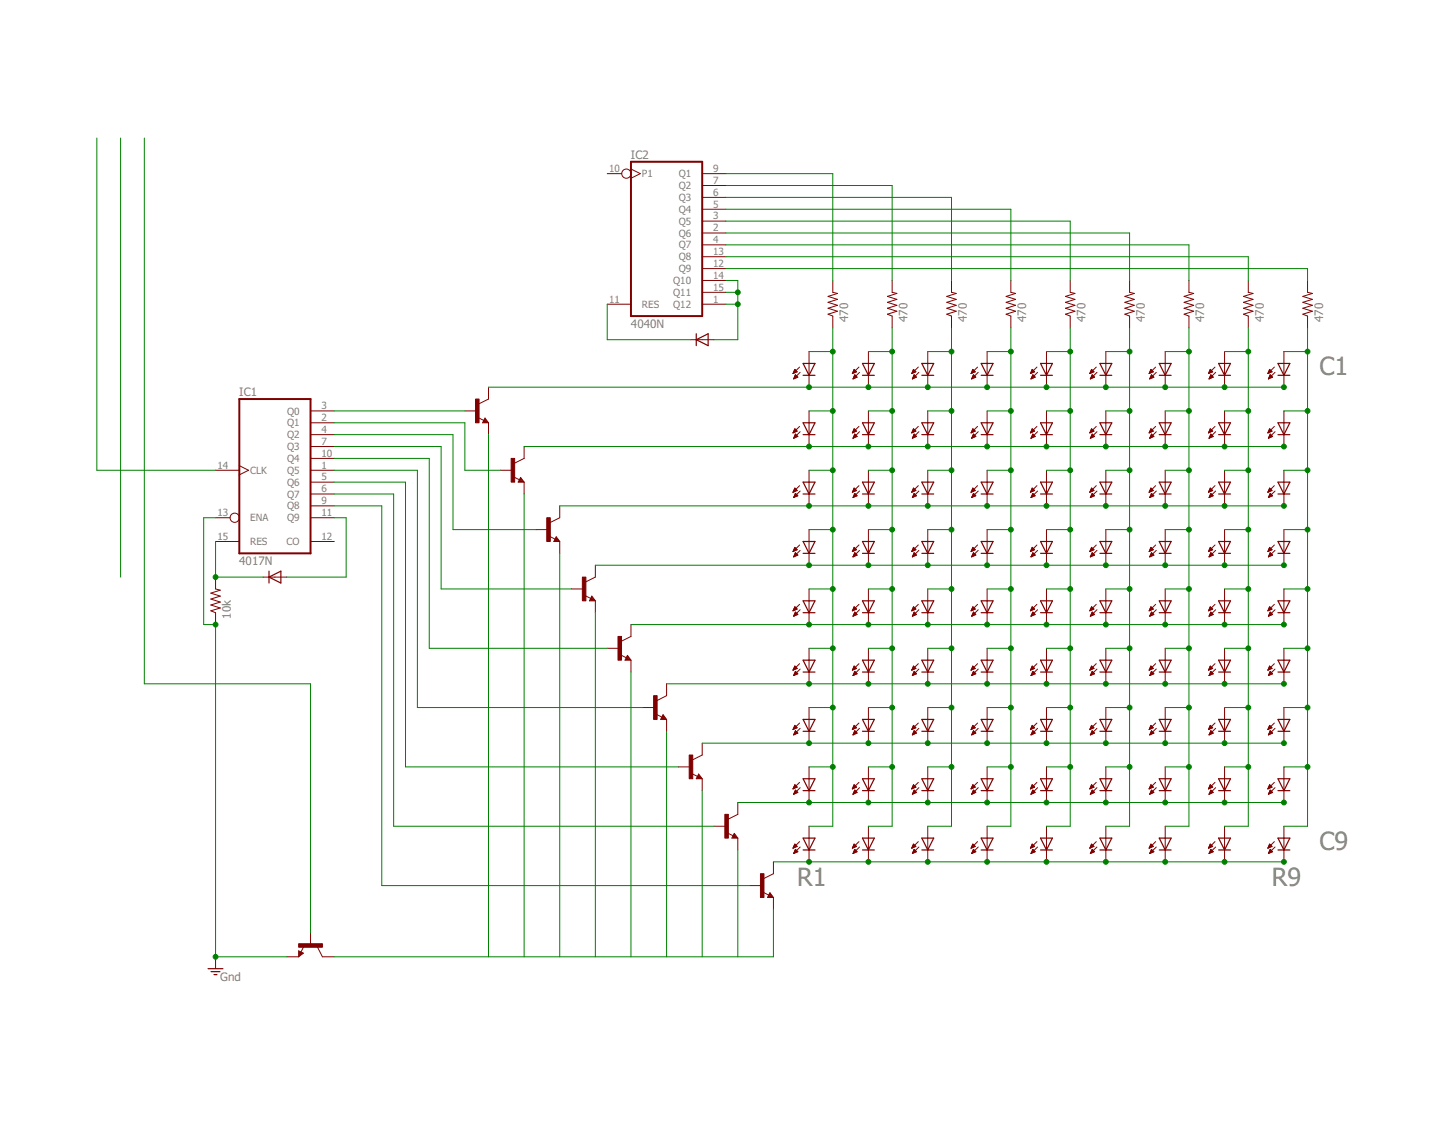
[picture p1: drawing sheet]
<svg xmlns="http://www.w3.org/2000/svg" width="279mm" height="216mm" viewBox="0 0 279 216" stroke-linecap="round" stroke-linejoin="round" font-family="sans-serif">
<defs><g id="words">
<g font-size="4.8" fill="#808080">
<text x="254.1" y="72.3">C1</text>
<text x="254.1" y="163.7">C9</text>
<text x="153.5" y="170.6">R1</text>
<text x="244.9" y="170.6">R9</text>
</g>
<g font-size="2.2" fill="#808080">
<text x="121.5" y="30.6">IC2</text>
<text x="121.5" y="63.2">4040N</text>
<text x="163.3" y="62" transform="rotate(-90 163.3 62)">470</text>
<text x="174.8" y="62" transform="rotate(-90 174.8 62)">470</text>
<text x="186.2" y="62" transform="rotate(-90 186.2 62)">470</text>
<text x="197.6" y="62" transform="rotate(-90 197.6 62)">470</text>
<text x="209" y="62" transform="rotate(-90 209 62)">470</text>
<text x="220.5" y="62" transform="rotate(-90 220.5 62)">470</text>
<text x="231.9" y="62" transform="rotate(-90 231.9 62)">470</text>
<text x="243.3" y="62" transform="rotate(-90 243.3 62)">470</text>
<text x="254.8" y="62" transform="rotate(-90 254.8 62)">470</text>
<text x="46.1" y="76.3">IC1</text>
<text x="46.1" y="108.9">4017N</text>
<text x="44.5" y="119.1" transform="rotate(-90 44.5 119.1)">10k</text>
<text x="42.4" y="188.8">Gnd</text>
</g>
<g font-size="1.9" fill="#808080">
<text x="117.3" y="33.1">10</text>
<text x="123.6" y="34.1">P1</text>
<text x="130.7" y="34.1">Q1</text>
<text x="137.3" y="35.4">7</text>
<text x="137.3" y="33.1">9</text>
<text x="130.7" y="41">Q4</text>
<text x="130.7" y="38.7">Q3</text>
<text x="130.7" y="36.4">Q2</text>
<text x="137.3" y="40">5</text>
<text x="137.3" y="37.7">6</text>
<text x="130.7" y="45.6">Q6</text>
<text x="130.7" y="43.3">Q5</text>
<text x="130.7" y="47.8">Q7</text>
<text x="137.3" y="44.5">2</text>
<text x="137.3" y="42.3">3</text>
<text x="137.3" y="46.8">4</text>
<text x="130.7" y="52.4">Q9</text>
<text x="130.7" y="50.1">Q8</text>
<text x="137.3" y="51.4">12</text>
<text x="137.3" y="49.1">13</text>
<text x="137.3" y="53.7">14</text>
<text x="117.3" y="58.3">11</text>
<text x="123.6" y="59.3">RES</text>
<text x="129.6" y="59.3">Q12</text>
<text x="129.6" y="54.7">Q10</text>
<text x="129.6" y="57">Q11</text>
<text x="137.3" y="58.3">1</text>
<text x="137.3" y="56">15</text>
<text x="55.3" y="82.1">Q1</text>
<text x="55.3" y="79.8">Q0</text>
<text x="61.9" y="81.1">2</text>
<text x="61.9" y="78.8">3</text>
<text x="61.9" y="83.4">4</text>
<text x="55.3" y="84.4">Q2</text>
<text x="55.3" y="86.7">Q3</text>
<text x="55.3" y="89">Q4</text>
<text x="61.9" y="85.7">7</text>
<text x="61.9" y="88">10</text>
<text x="41.9" y="90.3">14</text>
<text x="48.2" y="91.3">CLK</text>
<text x="55.3" y="91.3">Q5</text>
<text x="55.3" y="93.5">Q6</text>
<text x="55.3" y="95.8">Q7</text>
<text x="61.9" y="90.3">1</text>
<text x="61.9" y="92.5">5</text>
<text x="61.9" y="94.8">6</text>
<text x="41.9" y="99.4">13</text>
<text x="48.2" y="100.4">ENA</text>
<text x="55.3" y="98.1">Q8</text>
<text x="55.3" y="100.4">Q9</text>
<text x="61.9" y="97.1">9</text>
<text x="61.9" y="99.4">11</text>
<text x="41.9" y="104">15</text>
<text x="48.2" y="105">RES</text>
<text x="55.2" y="105">CO</text>
<text x="61.9" y="104">12</text>
</g>
</g></defs>
<path d="M121.5 31.2h13.7v29.7h-13.7zM46.1 76.9h13.7v29.7h-13.7z" fill="none" stroke="#800000" stroke-width=".38"/>
<g fill="none" stroke="#800000" stroke-width=".19">
<path d="M116.9 33.4h2.8M121.5 32.6l1.8 .8-1.8 .9M135.2 38h4.6M135.2 35.7h4.6M135.2 33.4h4.6M116.9 58.6h4.6M135.2 58.6h4.6M135.2 44.9h4.6M135.2 42.6h4.6M135.2 47.2h4.6M135.2 40.3h4.6M135.2 51.7h4.6"/>
<path d="M135.2 49.4h4.6M135.2 54h4.6M135.2 56.3h4.6M160.4 54v2.3l.9 .2-1.9 .6 1.9 .6-1.9 .5 1.9 .6-1.9 .6 1.9 .5-1.9 .6 1 .4v2.3M171.8 54v2.3l.9 .2-1.8 .6 1.8 .6-1.8 .5 1.8 .6-1.8 .6 1.8 .5-1.8 .6 .9 .4v2.3M183.2 54v2.3l.9 .2-1.8 .6 1.8 .6-1.8 .5 1.8 .6-1.8 .6 1.8 .5-1.8 .6 .9 .4v2.3M194.6 54v2.3l1 .2-1.9 .6 1.9 .6-1.9 .5 1.9 .6-1.9 .6 1.9 .5-1.9 .6 .9 .4v2.3M206.1 54v2.3l.9 .2-1.8 .6 1.8 .6-1.8 .5 1.8 .6-1.8 .6 1.8 .5-1.8 .6 .9 .4v2.3M217.5 54v2.3l.9 .2-1.8 .6 1.8 .6-1.8 .5 1.8 .6-1.8 .6 1.8 .5-1.8 .6 .9 .4v2.3M228.9 54v2.3l.9 .2-1.8 .6 1.8 .6-1.8 .5 1.8 .6-1.8 .6 1.8 .5-1.8 .6 .9 .4v2.3M240.4 54v2.3l.9 .2-1.9 .6 1.9 .6-1.9 .5 1.9 .6-1.9 .6 1.9 .5-1.9 .6 1 .4v2.3M251.8 54v2.3l.9 .2-1.8 .6 1.8 .6-1.8 .5 1.8 .6-1.8 .6 1.8 .5-1.8 .6 .9 .4v2.3"/>
<path d="M59.8 79.1h4.6M89.5 79.1h2.3M94.1 74.6v2.3l-1.9 .9M132.9 65.4h4.6M152.7 71.9h.1M152.8 71.8h.2M152.8 71.7h.4M152.8 71.6h.7M152.9 72.9h.2M152.9 71.5h.5M152.9 72.8h.4M152.9 71.4h.4"/>
<path d="M153 72.7h.5M153 71.3h.2M153 72.6h.5M153 71.2h.1M153 72.5h.4M153.1 71.1l.4 .5-.8 .3zM153.1 72.3h.2M153.1 72.2h.1M153.2 72.2l.4 .4-.8 .4zM154 70.7l-1.3 1.2M154.1 71.7l-1.3 1.3M155.8 67.7v6.9"/>
<path d="M155.8 79.1v6.9M164.1 71.9h.1M164.2 71.8h.2M164.2 71.7h.5M164.3 71.6h.6M164.3 72.9h.2M164.3 71.5h.5M164.3 72.8h.4M164.4 71.4h.3M164.4 72.7h.6M164.4 71.3h.2M164.4 72.6h.6"/>
<path d="M164.5 71.2h.1M164.5 72.5h.4M164.5 72.3h.3M164.5 72.2h.2M164.6 72.2l.4 .4-.7 .4zM164.9 71.6l-.4-.5-.4 .8M164.9 71.6l-.8 .3M165.4 70.7l-1.3 1.2M165.5 71.7l-1.2 1.3M167.2 67.7v6.9M167.2 79.1v6.9M175.6 71.9h.1"/>
<path d="M175.6 71.8h.3M175.7 71.7h.4M175.7 71.6h.6M175.7 72.9h.2M175.7 71.5h.6M175.8 72.8h.3M175.8 71.4h.3M175.8 72.7h.6M175.8 71.3h.2M175.9 72.6h.5M175.9 71.2h.1M175.9 72.5h.4"/>
<path d="M175.9 71.1l.5 .5-.8 .3zM175.9 72.3h.3M176 72.2h.1M176 72.2l.5 .4-.8 .4zM176.8 70.7l-1.2 1.2M176.9 71.7l-1.2 1.3M178.6 67.7v6.9M178.6 79.1v6.9M187 71.9h.1M187 71.8h.3M187.1 71.7h.4M187.1 71.6h.7"/>
<path d="M187.2 72.9h.1M187.2 71.5h.5M187.2 72.8h.4M187.2 71.4h.4M187.2 72.7h.6M187.3 71.3h.2M187.3 72.6h.5M187.3 71.2h.1M187.3 72.5h.4M187.4 72.3h.2M187.4 72.2h.1M187.5 72.2l.4 .4-.8 .4z"/>
<path d="M187.8 71.6l-.5-.5-.3 .8M187.8 71.6l-.8 .3M188.2 70.7l-1.2 1.2M188.4 71.7l-1.3 1.3M190.1 67.7v6.9M190.1 79.1v6.9M198.4 71.9h.1M198.5 71.8h.2M198.5 71.7h.4M198.6 71.6h.6M198.6 72.9h.2M198.6 71.5h.5"/>
<path d="M198.6 72.8h.4M198.6 71.4h.4M198.7 72.7h.6M198.7 71.3h.2M198.7 72.6h.6M198.7 71.2h.1M198.8 72.5h.4M198.8 72.3h.3M198.8 72.2h.1M198.9 72.2l.4 .4-.8 .4zM199.2 71.6l-.4-.5-.4 .8M199.2 71.6l-.8 .3"/>
<path d="M199.7 70.7l-1.3 1.2M199.8 71.7l-1.3 1.3M201.5 67.7v6.9M201.5 79.1v6.9M209.8 71.9h.1M209.9 71.8h.2M210 71.7h.4M210 71.6h.6M210 72.9h.2M210 71.5h.5M210.1 72.8h.3M210.1 71.4h.3"/>
<path d="M210.1 72.7h.6M210.1 71.3h.2M210.1 72.6h.6M210.2 71.2h.1M210.2 71.1l.5 .5-.9 .3zM210.2 72.5h.4M210.2 72.3h.3M210.3 72.2h.1M210.3 72.2l.5 .4-.8 .4zM211.1 70.7l-1.3 1.2M211.2 71.7l-1.2 1.3M212.9 67.7v6.9"/>
<path d="M212.9 79.1v6.9M221.3 71.9h.1M221.3 71.8h.3M221.4 71.7h.4M221.4 71.6h.7M221.4 72.9h.2M221.5 71.5h.5M221.5 72.8h.4M221.5 71.4h.4M221.5 72.7h.6M221.6 71.3h.2M221.6 72.6h.5"/>
<path d="M221.6 71.2h.1M221.6 72.5h.4M221.7 72.3h.2M221.7 72.2h.1M221.7 72.2l.5 .4-.8 .4zM222.1 71.6l-.5-.5-.3 .8M222.1 71.6l-.8 .3M222.5 70.7l-1.2 1.2M222.7 71.7l-1.3 1.3M224.4 67.7v6.9M224.4 79.1v6.9M232.7 71.9h.1"/>
<path d="M232.7 71.8h.3M232.8 71.7h.4M232.9 71.6h.6M232.9 72.9h.1M232.9 71.5h.5M232.9 72.8h.4M232.9 71.4h.4M232.9 72.7h.6M233 71.3h.2M233 72.6h.6M233 71.2h.1M233 72.5h.4"/>
<path d="M233 71.1l.5 .5-.8 .3zM233.1 72.3h.2M233.1 72.2h.1M233.2 72.2l.4 .4-.8 .4zM234 70.7l-1.3 1.2M234.1 71.7l-1.3 1.3M235.8 67.7v6.9M235.8 79.1v6.9M244.1 71.9h.1M244.2 71.8h.2M244.2 71.7h.5M244.3 71.6h.6"/>
<path d="M244.3 72.9h.2M244.3 71.5h.5M244.3 72.8h.4M244.4 71.4h.3M244.4 72.7h.6M244.4 71.3h.2M244.4 72.6h.6M244.5 71.2h.1M244.5 72.5h.4M244.5 72.3h.3M244.6 72.2h.1M244.6 72.2l.4 .4-.8 .4z"/>
<path d="M244.9 71.6l-.4-.5-.4 .8M244.9 71.6l-.8 .3M245.4 70.7l-1.3 1.2M245.5 71.7l-1.3 1.3M247.2 67.7v6.9M247.2 79.1v6.9M41.5 90.6h4.6M41.5 99.7h2.8M46.1 89.7l1.8 .9-1.8 .9M59.8 90.6h4.6M59.8 81.4h4.6M59.8 83.7h4.6"/>
<path d="M59.8 92.9h4.6M59.8 95.1h4.6M59.8 86h4.6M59.8 97.4h4.6M59.8 88.3h4.6M59.8 99.7h4.6M92.1 80.4l1.1 .6M93.4 80.5l.7 .9h-1.2zM94.1 81.4v2.3M96.4 90.6h2.2M98.9 91.9l1.1 .5M100.2 91.9l.7 1h-1.1z"/>
<path d="M100.9 86v2.3l-1.8 .9M100.9 92.9v2.2M107.8 97.4v2.3l-1.8 .9M152.7 94.8h.1M152.7 83.3h.2M152.8 94.7h.2M152.8 83.2h.3M152.8 94.6h.4M152.8 83.1h.6M152.8 84.4h.1M152.8 94.5h.7M152.8 95.7h.2"/>
<path d="M152.9 83h.6M152.9 84.3h.3M152.9 94.4h.5M152.9 82.9h.5M152.9 95.6h.4M152.9 84.2h.5M152.9 94.3h.4M153 82.8h.2M153 95.5h.5M153 84.1h.6M153 94.2h.2M153 82.7h.1"/>
<path d="M153 95.4h.6M153 83.9h.5M153 94.1h.1M153 95.3h.5M153.1 83.8h.3M153.1 82.6l.4 .4-.8 .4zM153.1 94l.4 .5-.8 .3zM153.1 95.2h.3M153.1 83.7h.2M153.1 95.1h.1M153.1 83.6h.1M153.2 83.6l-.4 .8"/>
<path d="M153.2 83.6l.4 .5M153.2 95l.4 .5-.8 .3zM153.6 84.1l-.8 .3M154 82.1l-1.3 1.3M154 93.5l-1.3 1.3M154.1 83.1l-1.3 1.3M154.1 94.6l-1.3 1.2M155.8 90.6v6.8M164.1 94.8h.1M164.2 83.3h.1M164.2 94.7h.2M164.2 83.2h.3"/>
<path d="M164.2 94.6h.4M164.3 83.1h.5M164.3 84.4h.1M164.3 94.5h.6M164.3 95.7h.1M164.3 83h.6M164.3 84.3h.3M164.3 94.4h.5M164.3 82.9h.5M164.3 95.6h.4M164.4 84.2h.4M164.4 94.3h.3"/>
<path d="M164.4 82.8h.3M164.4 95.5h.5M164.4 84.1h.6M164.4 94.2h.2M164.4 82.7h.2M164.4 95.4h.6M164.4 83.9h.5M164.4 94.1h.1M164.5 82.6l.4 .4-.8 .4zM164.5 95.3h.4M164.5 94l.4 .5-.8 .3zM164.5 83.8h.3"/>
<path d="M164.5 95.2h.3M164.5 83.7h.2M164.5 95.1h.2M164.6 83.6h.1M164.6 83.6l-.3 .8M164.6 83.6l.4 .5M164.6 95l.4 .5-.7 .3zM165 84.1l-.7 .3M165.4 93.5l-1.3 1.3M165.4 82.1l-1.3 1.3M165.5 83.1l-1.2 1.3M165.5 94.6l-1.2 1.2"/>
<path d="M167.2 90.6v6.8M175.6 94.8h.1M175.6 83.3h.1M175.6 94.7h.2M175.6 83.2h.4M175.7 94.6h.4M175.7 83.1h.5M175.7 84.4h.1M175.7 94.5h.6M175.7 95.7h.2M175.7 83h.6M175.7 84.3h.3"/>
<path d="M175.7 94.4h.6M175.7 95.6h.4M175.8 82.9h.4M175.8 84.2h.5M175.8 94.3h.4M175.8 82.8h.3M175.8 95.5h.6M175.8 84.1h.7M175.8 94.2h.3M175.9 82.7h.1M175.9 95.4h.5M175.9 83.9h.5"/>
<path d="M175.9 94.1h.1M175.9 82.6l.5 .4-.8 .4zM175.9 95.3h.4M175.9 94l.5 .5-.8 .3zM175.9 83.8h.4M175.9 95.2h.3M176 83.7h.1M176 95.1h.1M176 83.6h.1M176 95l.5 .5-.8 .3zM176 83.6l-.3 .8M176 83.6l.5 .5"/>
<path d="M176.5 84.1l-.8 .3M176.8 93.5l-1.2 1.3M176.8 82.1l-1.2 1.3M176.9 94.6l-1.2 1.2M176.9 83.1l-1.2 1.3M178.6 90.6v6.8M187 94.8h.1M187 83.3h.1M187 94.7h.2M187.1 83.2h.3M187.1 94.6h.4M187.1 83.1h.5"/>
<path d="M187.1 84.4h.1M187.1 94.5h.6M187.1 95.7h.2M187.2 83h.5M187.2 84.3h.3M187.2 94.4h.5M187.2 95.6h.4M187.2 82.9h.4M187.2 84.2h.5M187.2 94.3h.4M187.2 82.8h.3M187.2 95.5h.6"/>
<path d="M187.3 84.1h.6M187.3 94.2h.2M187.3 82.7h.1M187.3 95.4h.5M187.3 83.9h.5M187.3 94.1h.1M187.3 94l.5 .5-.8 .3zM187.3 82.6l.5 .4-.8 .4zM187.3 95.3h.4M187.3 83.8h.4M187.4 95.2h.2M187.4 83.7h.2"/>
<path d="M187.4 95.1h.1M187.4 83.6h.1M187.5 95l.4 .5-.8 .3zM187.5 83.6l-.4 .8M187.5 83.6l.4 .5M187.9 84.1l-.8 .3M188.2 82.1l-1.2 1.3M188.2 93.5l-1.2 1.3M188.4 83.1l-1.3 1.3M188.4 94.6l-1.3 1.2M190.1 90.6v6.8M198.4 94.8h.1"/>
<path d="M198.4 83.3h.2M198.5 94.7h.2M198.5 83.2h.3M198.5 94.6h.4M198.5 83.1h.6M198.5 84.4h.1M198.6 94.5h.6M198.6 95.7h.1M198.6 83h.6M198.6 84.3h.3M198.6 94.4h.5M198.6 95.6h.4"/>
<path d="M198.6 82.9h.5M198.6 84.2h.5M198.6 94.3h.4M198.6 95.5h.6M198.7 82.8h.3M198.7 84.1h.6M198.7 94.2h.2M198.7 82.7h.2M198.7 95.4h.6M198.7 83.9h.5M198.7 94.1h.1M198.8 82.6l.4 .4-.8 .4z"/>
<path d="M198.8 94l.4 .5-.8 .3zM198.8 95.3h.4M198.8 83.8h.3M198.8 95.2h.3M198.8 83.7h.2M198.8 95.1h.1M198.9 83.6h.1M198.9 83.6l-.4 .8M198.9 83.6l.4 .5M198.9 95l.4 .5-.8 .3zM199.3 84.1l-.8 .3M199.7 82.1l-1.3 1.3"/>
<path d="M199.7 93.5l-1.3 1.3M199.8 83.1l-1.3 1.3M199.8 94.6l-1.3 1.2M201.5 90.6v6.8M209.8 94.8h.1M209.9 83.3h.1M209.9 94.7h.2M209.9 83.2h.3M209.9 94.6h.5M210 83.1h.5M210 84.4h.1M210 94.5h.6"/>
<path d="M210 95.7h.2M210 83h.6M210 84.3h.3M210 94.4h.6M210 95.6h.4M210.1 82.9h.4M210.1 84.2h.4M210.1 94.3h.4M210.1 95.5h.6M210.1 82.8h.3M210.1 84.1h.7M210.1 94.2h.3"/>
<path d="M210.1 95.4h.6M210.1 82.7h.2M210.2 83.9h.5M210.2 94.1h.1M210.2 82.6l.5 .4-.9 .4zM210.2 94l.5 .5-.9 .3zM210.2 95.3h.4M210.2 83.8h.3M210.2 95.2h.3M210.2 83.7h.2M210.3 95.1h.1M210.3 83.6h.1"/>
<path d="M210.3 83.6l-.3 .8M210.3 83.6l.5 .5M210.3 95l.5 .5-.8 .3zM210.8 84.1l-.8 .3M211.1 82.1l-1.3 1.3M211.1 93.5l-1.3 1.3M211.2 83.1l-1.2 1.3M211.2 94.6l-1.2 1.2M212.9 90.6v6.8M221.3 94.8h.1M221.3 83.3h.1M221.3 94.7h.2"/>
<path d="M221.3 83.2h.4M221.4 94.6h.4M221.4 83.1h.5M221.4 84.4h.1M221.4 94.5h.6M221.4 95.7h.2M221.4 83h.6M221.4 84.3h.3M221.5 94.4h.5M221.5 95.6h.3M221.5 82.9h.4M221.5 84.2h.5"/>
<path d="M221.5 94.3h.4M221.5 95.5h.6M221.5 82.8h.3M221.5 84.1h.7M221.6 94.2h.2M221.6 95.4h.5M221.6 82.7h.1M221.6 83.9h.5M221.6 94.1h.1M221.6 94l.5 .5-.8 .3zM221.6 82.6l.5 .4-.8 .4zM221.6 95.3h.4"/>
<path d="M221.6 83.8h.4M221.7 95.2h.2M221.7 83.7h.1M221.7 95.1h.1M221.7 83.6h.1M221.7 83.6l-.3 .8M221.7 83.6l.5 .5M221.7 95l.5 .5-.8 .3zM222.2 84.1l-.8 .3M222.5 82.1l-1.2 1.3M222.5 93.5l-1.2 1.3M222.7 83.1l-1.3 1.3"/>
<path d="M222.7 94.6l-1.3 1.2M224.4 90.6v6.8M232.7 94.8h.1M232.7 83.3h.2M232.7 94.7h.3M232.8 83.2h.3M232.8 94.6h.4M232.8 83.1h.5M232.8 84.4h.1M232.8 94.5h.6M232.9 95.7h.1M232.9 83h.6"/>
<path d="M232.9 84.3h.3M232.9 94.4h.5M232.9 95.6h.4M232.9 82.9h.5M232.9 84.2h.5M232.9 94.3h.4M232.9 95.5h.6M233 82.8h.3M233 84.1h.6M233 94.2h.2M233 95.4h.6M233 82.7h.2"/>
<path d="M233 83.9h.5M233 94.1h.1M233 95.3h.4M233 82.6l.5 .4-.8 .4zM233 94l.5 .5-.8 .3zM233.1 83.8h.3M233.1 95.2h.2M233.1 83.7h.2M233.1 95.1h.1M233.2 83.6h.1M233.2 83.6l-.4 .8M233.2 83.6l.4 .5-.8 .3"/>
<path d="M233.2 95l.4 .5-.8 .3zM234 82.1l-1.3 1.3M234 93.5l-1.3 1.3M234.1 83.1l-1.3 1.3M234.1 94.6l-1.3 1.2M235.8 90.6v6.8M244.1 94.8h.1M244.2 83.3h.1M244.2 94.7h.2M244.2 83.2h.3M244.2 94.6h.4M244.2 83.1h.6"/>
<path d="M244.3 84.4h.1M244.3 94.5h.6M244.3 83h.6M244.3 95.7h.2M244.3 84.3h.3M244.3 94.4h.6M244.3 95.6h.4M244.3 82.9h.5M244.3 84.2h.5M244.4 94.3h.4M244.4 95.5h.5M244.4 82.8h.3"/>
<path d="M244.4 84.1h.6M244.4 94.2h.2M244.4 95.4h.6M244.4 82.7h.2M244.4 83.9h.5M244.5 94.1h.1M244.5 95.3h.4M244.5 82.6l.4 .4-.8 .4zM244.5 94l.4 .5-.8 .3zM244.5 83.8h.3M244.5 95.2h.3M244.5 83.7h.2"/>
<path d="M244.6 95.1h.1M244.6 83.6h.1M244.6 83.6l-.4 .8M244.6 83.6l.4 .5M244.6 95l.4 .5-.8 .3zM245 84.1l-.8 .3M245.4 82.1l-1.3 1.3M245.4 93.5l-1.3 1.3M245.5 83.1l-1.3 1.3M245.5 94.6l-1.3 1.2M247.2 90.6v6.8M41.5 104.3h4.6"/>
<path d="M41.5 111.1v2.3l.9 .3-1.8 .5 1.8 .6-1.8 .6 1.8 .6-1.8 .5 1.8 .6-1.8 .5 .9 .4v2.3M50.7 111.1h4.5M59.8 104.3h4.6M103.2 102h2.3M105.8 103.3l1.1 .5M107.1 103.4l.7 .9h-1.2zM107.8 104.3v2.3M110.1 113.4h2.3M112.6 114.7l1.1 .6M114 114.8l.6 .9h-1.1zM114.6 108.9v2.2l-1.8 1M114.6 115.7v2.3"/>
<path d="M152.7 106.2h.1M152.7 117.6h.2M152.8 106.1h.3M152.8 117.5h.4M152.8 106h.5M152.8 107.2h.1M152.8 117.3h.6M152.8 118.6h.2M152.9 105.9h.6M152.9 107.1h.2M152.9 117.2h.5M152.9 118.5h.3"/>
<path d="M152.9 105.7h.5M152.9 107h.5M152.9 117.1h.4M152.9 118.4h.6M153 105.6h.3M153 106.9h.6M153 117h.2M153 105.5h.2M153 118.3h.6M153 106.8h.5M153 116.9h.1M153 105.4h.1"/>
<path d="M153 118.2h.5M153.1 106.7h.3M153.1 105.4l-.4 .8M153.1 105.4l.4 .5-.8 .3M153.1 116.9l.4 .4-.8 .3zM153.1 118.1h.3M153.1 106.6h.2M153.1 118h.1M153.1 106.5h.1M153.2 117.9l.4 .4-.8 .4zM153.6 106.9l-.4-.5-.4 .9M153.6 106.9l-.8 .4"/>
<path d="M154 105l-1.3 1.2M154 116.4l-1.3 1.2M154.1 117.4l-1.3 1.3M154.1 106l-1.3 1.3M155.8 102v6.9M155.8 113.4v6.9M164.1 106.2h.2M164.2 117.6h.2M164.2 106.1h.3M164.2 117.5h.4M164.3 106h.4M164.3 107.2h.1"/>
<path d="M164.3 117.3h.5M164.3 118.6h.1M164.3 105.9h.6M164.3 107.1h.2M164.3 117.2h.6M164.3 118.5h.4M164.3 105.7h.5M164.3 107h.5M164.4 117.1h.4M164.4 118.4h.5M164.4 105.6h.3M164.4 106.9h.6"/>
<path d="M164.4 117h.3M164.4 105.5h.2M164.4 118.3h.6M164.4 106.8h.5M164.4 116.9h.1M164.5 105.4h.1M164.5 105.4l-.4 .8M164.5 105.4l.4 .5M164.5 118.2h.4M164.5 116.9l.4 .4-.8 .3zM164.5 106.7h.3M164.5 118.1h.3"/>
<path d="M164.5 106.6h.2M164.5 118h.2M164.6 106.5h.1M164.6 117.9l.4 .4-.7 .4zM164.9 105.9l-.8 .3M165 106.9l-.4-.5-.3 .9M165 106.9l-.7 .4M165.4 105l-1.3 1.2M165.4 116.4l-1.3 1.2M165.5 117.4l-1.2 1.3M165.5 106l-1.2 1.3M167.2 102v6.9"/>
<path d="M167.2 113.4v6.9M175.6 106.2h.1M175.6 117.6h.2M175.6 106.1h.3M175.6 117.5h.4M175.7 106h.5M175.7 107.2h.1M175.7 117.3h.6M175.7 118.6h.2M175.7 105.9h.6M175.7 107.1h.3M175.7 117.2h.6"/>
<path d="M175.7 118.5h.4M175.8 105.7h.4M175.8 107h.4M175.8 117.1h.4M175.8 118.4h.5M175.8 105.6h.3M175.8 106.9h.7M175.8 117h.3M175.8 118.3h.6M175.9 105.5h.1M175.9 106.8h.5M175.9 116.9h.1"/>
<path d="M175.9 105.4h.1M175.9 105.4l-.3 .8M175.9 105.4l.5 .5-.8 .3M175.9 118.2h.4M175.9 116.9l.5 .4-.8 .3zM175.9 106.7h.4M175.9 118.1h.3M176 106.6h.1M176 118h.1M176 106.5h.1M176 117.9l.5 .4-.8 .4zM176.5 106.9l-.5-.5-.3 .9"/>
<path d="M176.5 106.9l-.8 .4M176.8 105l-1.2 1.2M176.8 116.4l-1.2 1.2M176.9 106l-1.2 1.3M176.9 117.4l-1.2 1.3M178.6 102v6.9M178.6 113.4v6.9M187 106.2h.1M187 117.6h.2M187 106.1h.3M187.1 117.5h.4M187.1 106h.5"/>
<path d="M187.1 107.2h.1M187.1 117.3h.6M187.1 118.6h.2M187.2 105.9h.6M187.2 107.1h.2M187.2 117.2h.5M187.2 118.5h.3M187.2 105.7h.5M187.2 107h.5M187.2 117.1h.4M187.2 118.4h.6M187.2 105.6h.4"/>
<path d="M187.2 106.9h.7M187.3 117h.2M187.3 118.3h.6M187.3 105.5h.2M187.3 106.8h.5M187.3 116.9h.1M187.3 105.4h.1M187.3 105.4l-.3 .8M187.3 105.4l.5 .5M187.3 118.2h.4M187.3 116.9l.5 .4-.8 .3zM187.3 106.7h.4"/>
<path d="M187.4 118.1h.2M187.4 106.6h.2M187.4 118h.1M187.4 106.5h.1M187.5 117.9l.4 .4-.8 .4zM187.8 105.9l-.8 .3M187.9 106.9l-.4-.5-.4 .9M187.9 106.9l-.8 .4M188.2 116.4l-1.2 1.2M188.2 105l-1.2 1.2M188.4 106l-1.3 1.3M188.4 117.4l-1.3 1.3"/>
<path d="M190.1 102v6.9M190.1 113.4v6.9M198.4 106.2h.1M198.5 117.6h.1M198.5 106.1h.3M198.5 117.5h.4M198.5 106h.5M198.5 107.2h.1M198.5 117.3h.6M198.6 105.9h.6M198.6 118.6h.1M198.6 107.1h.2"/>
<path d="M198.6 117.2h.5M198.6 118.5h.3M198.6 105.7h.5M198.6 107h.5M198.6 117.1h.4M198.6 118.4h.6M198.7 105.6h.3M198.7 106.9h.6M198.7 117h.2M198.7 118.3h.6M198.7 105.5h.2M198.7 106.8h.5"/>
<path d="M198.7 116.9h.1M198.7 118.2h.5M198.8 105.4h.1M198.8 105.4l-.4 .8M198.8 105.4l.4 .5M198.8 116.9l.4 .4-.8 .3zM198.8 106.7h.3M198.8 118.1h.3M198.8 106.6h.2M198.8 118h.2M198.9 106.5h.1M198.9 117.9l.4 .4-.8 .4z"/>
<path d="M199.2 105.9l-.8 .3M199.3 106.9l-.4-.5-.4 .9M199.3 106.9l-.8 .4M199.7 116.4l-1.3 1.2M199.7 105l-1.3 1.2M199.8 106l-1.3 1.3M199.8 117.4l-1.3 1.3M201.5 102v6.9M201.5 113.4v6.9M209.9 106.2h.1M209.9 117.6h.2M209.9 106.1h.3"/>
<path d="M209.9 117.5h.4M210 106h.5M210 107.2h.1M210 117.3h.6M210 105.9h.6M210 118.6h.1M210 107.1h.3M210 117.2h.6M210 118.5h.4M210.1 105.7h.4M210.1 107h.4M210.1 117.1h.4"/>
<path d="M210.1 118.4h.5M210.1 105.6h.3M210.1 106.9h.7M210.1 117h.3M210.1 118.3h.6M210.1 105.5h.2M210.1 106.8h.6M210.2 116.9h.1M210.2 118.2h.4M210.2 105.4l-.4 .8M210.2 105.4l.5 .5-.9 .3M210.2 105.4h.1"/>
<path d="M210.2 116.9l.5 .4-.9 .3zM210.2 106.7h.3M210.2 118.1h.3M210.2 106.6h.2M210.3 118h.1M210.3 106.5h.1M210.3 117.9l.5 .4-.8 .4zM210.8 106.9l-.5-.5-.3 .9M210.8 106.9l-.8 .4M211.1 116.4l-1.3 1.2M211.1 105l-1.3 1.2M211.2 106l-1.2 1.3"/>
<path d="M211.2 117.4l-1.2 1.3M212.9 102v6.9M212.9 113.4v6.9M221.3 106.2h.1M221.3 117.6h.2M221.3 106.1h.3M221.4 117.5h.3M221.4 106h.5M221.4 107.2h.1M221.4 117.3h.6M221.4 105.9h.6M221.4 118.6h.2"/>
<path d="M221.4 107.1h.3M221.4 117.2h.6M221.5 105.7h.4M221.5 118.5h.3M221.5 107h.4M221.5 117.1h.4M221.5 118.4h.6M221.5 105.6h.3M221.5 106.9h.7M221.6 117h.2M221.6 118.3h.5M221.6 105.5h.1"/>
<path d="M221.6 106.8h.5M221.6 116.9h.1M221.6 118.2h.4M221.6 105.4h.1M221.6 106.7h.4M221.6 105.4l-.3 .8M221.6 105.4l.5 .5-.8 .3M221.6 116.9l.5 .4-.8 .3zM221.6 118.1h.3M221.7 106.6h.2M221.7 118h.1M221.7 106.5h.1"/>
<path d="M221.7 117.9l.5 .4-.8 .4zM222.2 106.9l-.5-.5-.3 .9M222.2 106.9l-.8 .4M222.5 105l-1.2 1.2M222.5 116.4l-1.2 1.2M222.7 106l-1.3 1.3M222.7 117.4l-1.3 1.3M224.4 102v6.9M224.4 113.4v6.9M232.7 106.2h.1M232.7 117.6h.2M232.8 106.1h.3"/>
<path d="M232.8 117.5h.4M232.8 106h.5M232.8 107.2h.1M232.8 117.3h.6M232.9 105.9h.6M232.9 118.6h.1M232.9 107.1h.2M232.9 117.2h.5M232.9 105.7h.5M232.9 118.5h.3M232.9 107h.5M232.9 117.1h.4"/>
<path d="M232.9 118.4h.6M233 105.6h.3M233 106.9h.6M233 117h.2M233 118.3h.6M233 105.5h.2M233 106.8h.5M233 116.9h.1M233 118.2h.5M233 105.4h.1M233 106.7h.4M233 105.4l-.3 .8"/>
<path d="M233 105.4l.5 .5-.8 .3M233 116.9l.5 .4-.8 .3zM233.1 118.1h.3M233.1 106.6h.2M233.1 118h.2M233.2 106.5h.1M233.2 117.9l.4 .4-.8 .4zM233.6 106.9l-.4-.5-.4 .9M233.6 106.9l-.8 .4M234 105l-1.3 1.2M234 116.4l-1.3 1.2M234.1 106l-1.3 1.3"/>
<path d="M234.1 117.4l-1.3 1.3M235.8 102v6.9M235.8 113.4v6.9M244.2 106.2h.1M244.2 117.6h.2M244.2 106.1h.3M244.2 117.5h.4M244.2 106h.6M244.3 107.2h.1M244.3 117.3h.6M244.3 105.9h.6M244.3 118.6h.1"/>
<path d="M244.3 107.1h.3M244.3 117.2h.6M244.3 105.7h.5M244.3 118.5h.4M244.3 107h.5M244.3 117.1h.5M244.4 105.6h.3M244.4 118.4h.5M244.4 106.9h.6M244.4 117h.2M244.4 118.3h.6M244.4 105.5h.2"/>
<path d="M244.4 106.8h.5M244.5 116.9h.1M244.5 118.2h.4M244.5 105.4l.4 .5-.8 .3M244.5 116.9l.4 .4-.8 .3zM244.5 105.4h.1M244.5 106.7h.3M244.5 105.4l-.4 .8M244.5 118.1h.3M244.5 106.6h.2M244.5 118h.2M244.6 106.5h.1"/>
<path d="M244.6 117.9l.4 .4-.8 .4zM245 106.9l-.4-.5-.4 .9M245 106.9l-.8 .4M245.4 105l-1.3 1.2M245.4 116.4l-1.3 1.2M245.5 106l-1.3 1.3M245.5 117.4l-1.3 1.3M247.2 102v6.9M247.2 113.4v6.9M116.9 124.9h2.3M119.5 126.1l1.1 .6M120.8 126.2l.7 .9h-1.1z"/>
<path d="M121.5 120.3v2.3l-1.8 .9M121.5 127.1v2.3M123.8 136.3h2.3M126.3 137.6l1.2 .5M127.7 137.6l.7 1h-1.2zM128.4 131.7v2.3l-1.9 .9M128.4 138.6v2.2M152.7 129h.1M152.8 128.9h.2M152.8 128.8h.5M152.8 130.1h.1M152.9 128.7h.6"/>
<path d="M152.9 130h.2M152.9 128.6h.5M152.9 129.9h.4M152.9 140h.4M153 128.5h.3M153 129.8h.6M153 139.9h.2M153 128.4h.2M153 129.7h.5M153 139.8h.1M153 128.3h.1M153.1 129.6h.3"/>
<path d="M153.1 128.3l-.4 .8M153.1 128.3l.4 .4M153.1 139.7l.4 .5-.8 .3zM153.1 129.5h.2M153.1 129.3h.1M153.2 129.3l.4 .5-.8 .3zM153.5 128.7l-.8 .4M154 127.8l-1.3 1.3M154 139.3l-1.3 1.2M154.1 128.9l-1.3 1.2M155.8 124.9v6.8M155.8 136.3v6.8"/>
<path d="M164.1 129h.1M164.2 128.9h.3M164.2 128.8h.5M164.3 130.1h.1M164.3 128.7h.6M164.3 130h.2M164.3 128.6h.5M164.3 129.9h.5M164.3 140h.5M164.4 128.5h.3M164.4 129.8h.6M164.4 139.9h.3"/>
<path d="M164.4 128.4h.2M164.4 129.7h.6M164.4 139.8h.1M164.5 128.3h.1M164.5 139.7l.4 .5-.8 .3zM164.5 128.3l-.4 .8M164.5 128.3l.4 .4M164.5 129.6h.3M164.5 129.5h.2M164.6 129.3h.1M164.9 128.7l-.8 .4M165 129.8l-.4-.5-.3 .8"/>
<path d="M165 129.8l-.7 .3M165.4 127.8l-1.3 1.3M165.4 139.3l-1.3 1.2M165.5 128.9l-1.2 1.2M167.2 124.9v6.8M167.2 136.3v6.8M175.6 129h.1M175.6 128.9h.3M175.7 128.8h.4M175.7 130.1h.1M175.7 128.7h.6M175.7 130h.3"/>
<path d="M175.7 128.6h.5M175.8 129.9h.4M175.8 140h.4M175.8 128.5h.3M175.8 129.8h.6M175.8 139.9h.3M175.9 128.4h.1M175.9 129.7h.5M175.9 139.8h.1M175.9 128.3h.1M175.9 128.3l-.3 .8M175.9 128.3l.5 .4-.8 .4"/>
<path d="M175.9 139.7l.5 .5-.8 .3zM175.9 129.6h.4M176 129.5h.2M176 129.3h.1M176 129.3l.5 .5-.8 .3zM176.8 127.8l-1.2 1.3M176.8 139.3l-1.2 1.2M176.9 128.9l-1.2 1.2M178.6 124.9v6.8M178.6 136.3v6.8M187 129h.1M187 128.9h.3"/>
<path d="M187.1 128.8h.5M187.1 130.1h.1M187.1 128.7h.7M187.2 130h.2M187.2 128.6h.5M187.2 129.9h.4M187.2 140h.4M187.2 128.5h.4M187.2 129.8h.7M187.2 139.9h.3M187.3 128.4h.2M187.3 129.7h.5"/>
<path d="M187.3 139.8h.1M187.3 128.3h.1M187.3 129.6h.4M187.3 128.3l-.3 .8M187.3 128.3l.5 .4M187.3 139.7l.5 .5-.8 .3zM187.4 129.5h.2M187.4 129.3h.1M187.8 128.7l-.8 .4M187.9 129.8l-.4-.5-.4 .8M187.9 129.8l-.8 .3M188.2 127.8l-1.2 1.3"/>
<path d="M188.2 139.3l-1.2 1.2M188.4 128.9l-1.3 1.2M190.1 124.9v6.8M190.1 136.3v6.8M198.4 129h.1M198.5 128.9h.3M198.5 128.8h.5M198.5 130.1h.1M198.6 128.7h.6M198.6 130h.2M198.6 128.6h.5M198.6 129.9h.5"/>
<path d="M198.6 140h.5M198.6 128.5h.4M198.7 129.8h.6M198.7 139.9h.2M198.7 128.4h.2M198.7 129.7h.5M198.7 139.8h.1M198.8 128.3h.1M198.8 129.6h.3M198.8 128.3l-.4 .8M198.8 128.3l.4 .4M198.8 139.7l.4 .5-.8 .3z"/>
<path d="M198.8 129.5h.2M198.9 129.3h.1M198.9 129.3l.4 .5-.8 .3zM199.2 128.7l-.8 .4M199.7 127.8l-1.3 1.3M199.7 139.3l-1.3 1.2M199.8 128.9l-1.3 1.2M201.5 124.9v6.8M201.5 136.3v6.8M209.9 129h.1M209.9 128.9h.3M210 128.8h.4"/>
<path d="M210 130.1h.1M210 128.7h.6M210 130h.2M210 128.6h.5M210.1 129.9h.4M210.1 140h.4M210.1 128.5h.3M210.1 129.8h.6M210.1 139.9h.3M210.1 128.4h.2M210.1 129.7h.6M210.1 139.8h.2"/>
<path d="M210.2 128.3l-.4 .8M210.2 128.3l.5 .4-.9 .4M210.2 128.3h.1M210.2 129.6h.4M210.2 139.7l.5 .5-.9 .3zM210.2 129.5h.3M210.3 129.3h.1M210.8 129.8l-.5-.5-.3 .8M210.8 129.8l-.8 .3M211.1 127.8l-1.3 1.3M211.1 139.3l-1.3 1.2M211.2 128.9l-1.2 1.2"/>
<path d="M212.9 124.9v6.8M212.9 136.3v6.8M221.3 129h.1M221.3 128.9h.3M221.4 128.8h.4M221.4 130.1h.1M221.4 128.7h.7M221.4 130h.3M221.5 128.6h.5M221.5 129.9h.4M221.5 140h.4M221.5 128.5h.3"/>
<path d="M221.5 129.8h.7M221.5 139.9h.3M221.6 128.4h.1M221.6 129.7h.5M221.6 139.8h.1M221.6 128.3h.1M221.6 129.6h.4M221.6 128.3l-.3 .8M221.6 128.3l.5 .4M221.6 139.7l.5 .5-.8 .3zM221.7 129.5h.2M221.7 129.3h.1"/>
<path d="M222.1 128.7l-.8 .4M222.2 129.8l-.5-.5-.3 .8M222.2 129.8l-.8 .3M222.5 139.3l-1.2 1.2M222.5 127.8l-1.2 1.3M222.7 128.9l-1.3 1.2M224.4 124.9v6.8M224.4 136.3v6.8M232.7 129h.1M232.8 128.9h.2M232.8 128.8h.5M232.8 130.1h.1"/>
<path d="M232.9 128.7h.6M232.9 130h.2M232.9 128.6h.5M232.9 129.9h.4M232.9 140h.4M232.9 128.5h.4M233 129.8h.6M233 139.9h.2M233 128.4h.2M233 129.7h.5M233 139.8h.1M233 128.3h.1"/>
<path d="M233 129.6h.4M233 128.3l-.3 .8M233 128.3l.5 .4-.8 .4M233 139.7l.5 .5-.8 .3zM233.1 129.5h.2M233.1 129.3h.1M233.2 129.3l.4 .5-.8 .3zM234 127.8l-1.3 1.3M234 139.3l-1.3 1.2M234.1 128.9l-1.3 1.2M235.8 124.9v6.8M235.8 136.3v6.8"/>
<path d="M244.2 129h.1M244.2 128.9h.3M244.2 128.8h.5M244.2 130.1h.1M244.3 128.7h.6M244.3 130h.2M244.3 128.6h.5M244.3 129.9h.5M244.3 140h.5M244.4 128.5h.3M244.4 129.8h.6M244.4 139.9h.3"/>
<path d="M244.4 128.4h.2M244.4 129.7h.6M244.4 139.8h.2M244.5 128.3h.1M244.5 129.6h.4M244.5 128.3l-.4 .8M244.5 128.3l.4 .4M244.5 139.7l.4 .5-.8 .3zM244.5 129.5h.3M244.6 129.3h.1M244.6 129.3l.4 .5-.8 .3zM244.9 128.7l-.8 .4"/>
<path d="M245.4 127.8l-1.3 1.3M245.4 139.3l-1.3 1.2M245.5 128.9l-1.3 1.2M247.2 124.9v6.8M247.2 136.3v6.8M130.6 147.7h2.3M133.2 149l1.1 .5M134.5 149.1l.7 .9h-1.1zM135.2 143.1v2.3l-1.8 .9M135.2 150v2.3M137.5 159.1h2.3M142.1 154.6v2.2l-1.8 1"/>
<path d="M152.7 151.9h.1M152.7 140.4h.2M152.8 151.8h.2M152.8 140.3h.3M152.8 151.7h.4M152.8 140.2h.6M152.8 153h.1M152.8 141.5h.2M152.8 151.6h.7M152.9 140.1h.5M152.9 152.9h.2M152.9 141.4h.3"/>
<path d="M152.9 151.5h.5M152.9 152.8h.4M152.9 141.3h.6M153 151.4h.3M153 152.7h.6M153 141.2h.6M153 151.3h.2M153 152.5h.5M153 141.1h.5M153 151.2h.1M153 152.4h.4M153.1 140.9h.3"/>
<path d="M153.1 152.3h.2M153.1 140.8h.2M153.1 152.2h.1M153.2 140.7h.1M153.2 140.7l-.4 .8M153.2 140.7l.4 .5-.8 .3M153.2 152.2l.4 .4-.8 .4zM153.5 151.6l-.4-.5-.4 .8M153.5 151.6l-.8 .3M154 150.7l-1.3 1.2M154.1 140.3l-1.3 1.2M154.1 151.7l-1.3 1.3"/>
<path d="M155.8 147.7v6.9M155.8 159.1v6.9M164.1 151.9h.1M164.2 140.4h.1M164.2 151.8h.2M164.2 140.3h.4M164.2 151.7h.5M164.3 140.2h.5M164.3 153h.1M164.3 141.5h.1M164.3 151.6h.6M164.3 140.1h.6"/>
<path d="M164.3 152.9h.2M164.3 141.4h.3M164.3 151.5h.5M164.3 152.8h.4M164.4 141.3h.5M164.4 151.4h.3M164.4 152.7h.6M164.4 141.2h.6M164.4 151.3h.2M164.4 152.5h.6M164.4 141.1h.5M164.5 151.2h.1"/>
<path d="M164.5 152.4h.4M164.5 140.9h.3M164.5 152.3h.3M164.5 140.8h.2M164.6 152.2h.1M164.6 140.7h.1M164.6 152.2l.4 .4-.7 .4zM164.6 140.7l-.3 .8M164.6 140.7l.4 .5-.7 .3M164.9 151.6l-.4-.5-.4 .8M164.9 151.6l-.8 .3M165.4 150.7l-1.3 1.2"/>
<path d="M165.5 140.3l-1.2 1.2M165.5 151.7l-1.2 1.3M167.2 147.7v6.9M167.2 159.1v6.9M175.6 151.9h.1M175.6 140.4h.2M175.6 151.8h.3M175.6 140.3h.4M175.7 151.7h.4M175.7 140.2h.6M175.7 153h.1M175.7 141.5h.1"/>
<path d="M175.7 151.6h.7M175.7 140.1h.6M175.7 152.9h.2M175.7 141.4h.4M175.7 151.5h.6M175.8 152.8h.4M175.8 141.3h.5M175.8 151.4h.3M175.8 152.7h.6M175.8 141.2h.6M175.8 151.3h.2M175.9 152.5h.5"/>
<path d="M175.9 141.1h.4M175.9 151.2h.1M175.9 152.4h.4M175.9 140.9h.3M175.9 152.3h.3M176 140.8h.1M176 152.2h.1M176 140.7h.1M176 140.7l-.3 .8M176 140.7l.5 .5-.8 .3M176 152.2l.5 .4-.8 .4zM176.4 151.6l-.5-.5-.3 .8"/>
<path d="M176.4 151.6l-.8 .3M176.8 150.7l-1.2 1.2M176.9 140.3l-1.2 1.2M176.9 151.7l-1.2 1.3M178.6 147.7v6.9M178.6 159.1v6.9M187 151.9h.1M187 140.4h.2M187 151.8h.3M187.1 140.3h.3M187.1 151.7h.4M187.1 140.2h.6"/>
<path d="M187.1 153h.1M187.1 141.5h.1M187.1 151.6h.7M187.2 140.1h.5M187.2 152.9h.1M187.2 141.4h.3M187.2 151.5h.5M187.2 152.8h.4M187.2 141.3h.5M187.2 151.4h.4M187.2 152.7h.6M187.3 141.2h.6"/>
<path d="M187.3 151.3h.2M187.3 152.5h.5M187.3 141.1h.5M187.3 151.2h.1M187.3 152.4h.4M187.3 140.9h.4M187.4 152.3h.2M187.4 140.8h.2M187.4 152.2h.1M187.5 140.7h.1M187.5 140.7l-.4 .8M187.5 140.7l.4 .5-.8 .3"/>
<path d="M187.5 152.2l.4 .4-.8 .4zM187.8 151.6l-.5-.5-.3 .8M187.8 151.6l-.8 .3M188.2 150.7l-1.2 1.2M188.4 140.3l-1.3 1.2M188.4 151.7l-1.3 1.3M190.1 147.7v6.9M190.1 159.1v6.9M198.4 151.9h.1M198.5 140.4h.1M198.5 151.8h.2M198.5 140.3h.4"/>
<path d="M198.5 151.7h.5M198.5 153h.1M198.5 140.2h.6M198.6 141.5h.1M198.6 151.6h.6M198.6 140.1h.6M198.6 152.9h.2M198.6 141.4h.3M198.6 151.5h.5M198.6 152.8h.4M198.6 141.3h.6M198.6 151.4h.4"/>
<path d="M198.7 152.7h.6M198.7 141.2h.6M198.7 151.3h.2M198.7 152.5h.5M198.7 141.1h.5M198.7 151.2h.1M198.8 152.4h.4M198.8 140.9h.3M198.8 152.3h.3M198.8 140.8h.2M198.8 152.2h.1M198.9 140.7h.1"/>
<path d="M198.9 140.7l-.4 .8M198.9 140.7l.4 .5-.8 .3M198.9 152.2l.4 .4-.8 .4zM199.2 151.6l-.4-.5-.4 .8M199.2 151.6l-.8 .3M199.7 150.7l-1.3 1.2M199.8 151.7l-1.3 1.3M199.8 140.3l-1.3 1.2M201.5 147.7v6.9M201.5 159.1v6.9M209.8 151.9h.1M209.9 140.4h.1"/>
<path d="M209.9 151.8h.2M209.9 140.3h.4M210 151.7h.4M210 153h.1M210 140.2h.5M210 141.5h.1M210 151.6h.7M210 152.9h.2M210 140.1h.6M210 141.4h.4M210 151.5h.5M210.1 152.8h.4"/>
<path d="M210.1 141.3h.5M210.1 151.4h.3M210.1 152.7h.6M210.1 141.2h.6M210.1 151.3h.2M210.1 152.5h.6M210.2 141.1h.4M210.2 151.2h.1M210.2 152.4h.4M210.2 140.9h.3M210.2 152.3h.3M210.2 140.8h.2"/>
<path d="M210.3 152.2h.1M210.3 140.7h.1M210.3 140.7l-.3 .8M210.3 140.7l.5 .5-.8 .3M210.3 152.2l.5 .4-.8 .4zM210.7 151.6l-.5-.5-.4 .8M210.7 151.6l-.9 .3M211.1 150.7l-1.3 1.2M211.2 140.3l-1.2 1.2M211.2 151.7l-1.2 1.3M212.9 147.7v6.9M212.9 159.1v6.9"/>
<path d="M221.3 151.9h.1M221.3 140.4h.2M221.3 151.8h.3M221.4 140.3h.3M221.4 151.7h.4M221.4 153h.1M221.4 140.2h.6M221.4 141.5h.1M221.4 151.6h.7M221.4 152.9h.2M221.4 140.1h.6M221.5 141.4h.3"/>
<path d="M221.5 151.5h.5M221.5 152.8h.4M221.5 141.3h.5M221.5 151.4h.4M221.5 152.7h.6M221.6 141.2h.6M221.6 151.3h.2M221.6 152.5h.5M221.6 141.1h.5M221.6 151.2h.1M221.6 152.4h.4M221.6 140.9h.4"/>
<path d="M221.7 152.3h.2M221.7 140.8h.1M221.7 152.2h.1M221.7 140.7h.1M221.7 140.7l-.3 .8M221.7 140.7l.5 .5-.8 .3M221.7 152.2l.5 .4-.8 .4zM222.1 151.6l-.5-.5-.3 .8M222.1 151.6l-.8 .3M222.5 150.7l-1.2 1.2M222.7 140.3l-1.3 1.2M222.7 151.7l-1.3 1.3"/>
<path d="M224.4 147.7v6.9M224.4 159.1v6.9M232.7 151.9h.1M232.7 140.4h.2M232.7 151.8h.3M232.8 140.3h.4M232.8 151.7h.5M232.8 153h.1M232.8 140.2h.6M232.8 141.5h.2M232.9 151.6h.6M232.9 152.9h.2"/>
<path d="M232.9 140.1h.5M232.9 141.4h.3M232.9 151.5h.5M232.9 152.8h.4M232.9 141.3h.5M232.9 151.4h.4M233 152.7h.6M233 141.2h.6M233 151.3h.2M233 152.5h.5M233 141.1h.5M233 151.2h.1"/>
<path d="M233 152.4h.4M233 151.1l.5 .5-.8 .3zM233.1 140.9h.3M233.1 152.3h.2M233.1 140.8h.2M233.1 152.2h.1M233.2 140.7l.4 .5-.8 .3M233.2 140.7h.1M233.2 140.7l-.4 .8M233.2 152.2l.4 .4-.8 .4zM234 150.7l-1.3 1.2M234.1 140.3l-1.3 1.2"/>
<path d="M234.1 151.7l-1.3 1.3M235.8 147.7v6.9M235.8 159.1v6.9M244.1 151.9h.1M244.2 140.4h.1M244.2 151.8h.2M244.2 140.3h.4M244.2 151.7h.5M244.2 153h.1M244.3 140.2h.5M244.3 141.5h.1M244.3 151.6h.6"/>
<path d="M244.3 152.9h.2M244.3 140.1h.6M244.3 141.4h.3M244.3 151.5h.5M244.3 152.8h.4M244.4 141.3h.5M244.4 151.4h.3M244.4 152.7h.6M244.4 141.2h.6M244.4 151.3h.2M244.4 152.5h.6M244.5 141.1h.4"/>
<path d="M244.5 151.2h.1M244.5 152.4h.4M244.5 140.9h.3M244.5 152.3h.3M244.5 140.8h.2M244.6 152.2h.1M244.6 140.7h.1M244.6 140.7l-.4 .8M244.6 140.7l.4 .5-.8 .3M244.6 152.2l.4 .4-.8 .4zM244.9 151.6l-.4-.5-.4 .8M244.9 151.6l-.8 .3"/>
<path d="M245.4 150.7l-1.3 1.2M245.5 140.3l-1.3 1.2M245.5 151.7l-1.3 1.3M247.2 147.7v6.9M247.2 159.1v6.9M59.8 179.7v2.3M140.1 160.4l1.1 .6M141.4 160.5l.7 .9h-1.2zM142.1 161.4v2.3M144.4 170.6h2.2M146.9 171.8l1.1 .6M148.3 171.9l.6 .9h-1.1z"/>
<path d="M148.9 166v2.3l-1.8 .9M148.9 172.8v2.3M152.7 163.3h.2M152.8 163.2h.3M152.8 163.1h.6M152.8 164.3h.1M152.9 163h.6M152.9 164.2h.3M152.9 162.9h.5M152.9 164.1h.5M153 162.8h.2M153 164h.6"/>
<path d="M153 162.7h.1M153 163.9h.5M153.1 163.8h.3M153.1 162.6l.4 .4-.8 .4zM153.1 163.7h.2M153.2 163.6h.1M153.2 163.6l-.4 .8M153.2 163.6l.4 .4-.8 .4M154 162.1l-1.3 1.3M154.1 163.1l-1.3 1.3M164.2 163.3h.1M164.2 163.2h.3"/>
<path d="M164.3 163.1h.5M164.3 164.3h.1M164.3 163h.6M164.3 164.2h.3M164.3 162.9h.5M164.4 164.1h.4M164.4 162.8h.3M164.4 164h.6M164.4 162.7h.2M164.4 163.9h.5M164.5 162.6l.4 .4-.8 .4zM164.5 163.8h.3"/>
<path d="M164.5 163.7h.2M164.6 163.6h.1M164.6 163.6l-.3 .8M164.6 163.6l.4 .4-.7 .4M165.4 162.1l-1.3 1.3M165.5 163.1l-1.2 1.3M175.6 163.3h.1M175.6 163.2h.4M175.7 163.1h.5M175.7 164.3h.1M175.7 163h.6M175.7 164.2h.3"/>
<path d="M175.8 162.9h.4M175.8 164.1h.5M175.8 162.8h.3M175.8 164h.6M175.9 162.7h.1M175.9 163.9h.4M175.9 162.6l.5 .4-.8 .4zM175.9 163.8h.3M176 163.7h.1M176 163.6h.1M176 163.6l.5 .4-.8 .4M176 163.6l-.3 .8"/>
<path d="M176.8 162.1l-1.2 1.3M176.9 163.1l-1.2 1.3M187 163.3h.2M187.1 163.2h.3M187.1 163.1h.5M187.1 164.3h.1M187.2 163h.5M187.2 164.2h.3M187.2 162.9h.4M187.2 164.1h.5M187.2 162.8h.3M187.3 164h.6"/>
<path d="M187.3 162.7h.1M187.3 163.9h.5M187.3 162.6l.5 .4-.8 .4zM187.3 163.8h.4M187.4 163.7h.2M187.4 163.6h.1M187.5 163.6l-.4 .8M187.5 163.6l.4 .4-.8 .4M188.2 162.1l-1.2 1.3M188.4 163.1l-1.3 1.3M198.4 163.3h.2M198.5 163.2h.3"/>
<path d="M198.5 163.1h.6M198.5 164.3h.1M198.6 163h.6M198.6 164.2h.3M198.6 162.9h.5M198.6 164.1h.5M198.7 162.8h.3M198.7 164h.6M198.7 162.7h.2M198.7 163.9h.5M198.8 162.6l.4 .4-.8 .4zM198.8 163.8h.3"/>
<path d="M198.8 163.7h.2M198.9 163.6h.1M198.9 163.6l.4 .4-.8 .4M198.9 163.6l-.4 .8M199.7 162.1l-1.3 1.3M199.8 163.1l-1.3 1.3M209.9 163.3h.1M209.9 163.2h.3M210 163.1h.5M210 164.3h.1M210 163h.6M210 164.2h.3"/>
<path d="M210.1 162.9h.4M210.1 164.1h.5M210.1 162.8h.3M210.1 164h.6M210.1 162.7h.2M210.2 163.9h.4M210.2 162.6l.5 .4-.9 .4zM210.2 163.8h.3M210.2 163.7h.2M210.3 163.6h.1M210.3 163.6l-.3 .8M210.3 163.6l.5 .4-.8 .4"/>
<path d="M211.1 162.1l-1.3 1.3M211.2 163.1l-1.2 1.3M221.3 163.3h.1M221.3 163.2h.4M221.4 163.1h.5M221.4 164.3h.1M221.4 163h.6M221.4 164.2h.3M221.5 162.9h.4M221.5 164.1h.5M221.5 162.8h.3M221.6 164h.6"/>
<path d="M221.6 162.7h.1M221.6 163.9h.5M221.6 162.6l.5 .4-.8 .4zM221.6 163.8h.4M221.7 163.7h.1M221.7 163.6h.1M221.7 163.6l-.3 .8M221.7 163.6l.5 .4-.8 .4M222.5 162.1l-1.2 1.3M222.7 163.1l-1.3 1.3M232.7 163.3h.2M232.8 163.2h.3"/>
<path d="M232.8 163.1h.6M232.8 164.3h.1M232.9 163h.5M232.9 164.2h.3M232.9 162.9h.4M232.9 164.1h.5M233 162.8h.3M233 164h.6M233 162.7h.2M233 163.9h.5M233 162.6l.5 .4-.8 .4zM233.1 163.8h.3"/>
<path d="M233.1 163.7h.2M233.2 163.6h.1M233.2 163.6l-.4 .8M233.2 163.6l.4 .4-.8 .4M234 162.1l-1.3 1.3M234.1 163.1l-1.3 1.3M244.2 163.3h.1M244.2 163.2h.3M244.2 163.1h.6M244.3 164.3h.1M244.3 163h.6M244.3 164.2h.3"/>
<path d="M244.3 162.9h.5M244.3 164.1h.5M244.4 162.8h.3M244.4 164h.6M244.4 162.7h.2M244.5 163.9h.4M244.5 162.6l.4 .4-.8 .4zM244.5 163.8h.3M244.5 163.7h.2M244.6 163.6h.1M244.6 163.6l-.4 .8M244.6 163.6l.4 .4-.8 .4"/>
<path d="M245.4 162.1l-1.3 1.3M245.5 163.1l-1.3 1.3M41.5 184.3v2.3M55.2 184.3h2.3M57.5 183.1l.9 .5-.9 .7zM58.5 182.3l-.5 1.1M61.2 182.4l.9 1.9h2.3"/>
<circle cx="120.6" cy="33.4" r=".89"/>
<circle cx="45.2" cy="99.7" r=".89"/>
</g>
<g fill="none" stroke="#800000" stroke-width=".23">
<path d="M134.1 65.4l2.3-1.1v2.3zM134.1 64.3v2.3M154.6 72.3h2.3M154.6 70h2.3l-1.1 2.3zM166.1 72.3h2.3M166.1 70h2.3l-1.2 2.3zM177.5 72.3h2.3M177.5 70h2.3l-1.2 2.3zM188.9 72.3h2.3M188.9 70h2.3l-1.1 2.3zM200.4 72.3h2.2M200.4 70h2.2l-1.1 2.3z"/>
<path d="M211.8 70h2.3l-1.2 2.3zM211.8 72.3h2.3M223.2 72.3h2.3M223.2 70h2.3l-1.1 2.3zM234.7 72.3h2.2M234.7 70h2.2l-1.1 2.3zM246.1 72.3h2.3M246.1 70h2.3l-1.2 2.3zM93.4 81l.1 .2h-.3l.2-.4 .5 .5h-.7M100.2 92.4l.2 .2h-.4l.2-.4 .5 .6h-.7M154.6 83.7h2.3M154.6 81.4h2.3l-1.1 2.3z"/>
<path d="M154.6 95.1h2.3M154.6 92.9h2.3l-1.1 2.2zM166.1 83.7h2.3M166.1 81.4h2.3l-1.2 2.3zM166.1 95.1h2.3M166.1 92.9h2.3l-1.2 2.2zM177.5 92.9h2.3l-1.2 2.2zM177.5 83.7h2.3M177.5 81.4h2.3l-1.2 2.3zM177.5 95.1h2.3M188.9 92.9h2.3l-1.1 2.2zM188.9 83.7h2.3"/>
<path d="M188.9 81.4h2.3l-1.1 2.3zM188.9 95.1h2.3M200.4 92.9h2.2l-1.1 2.2zM200.4 83.7h2.2M200.4 81.4h2.2l-1.1 2.3zM200.4 95.1h2.2M211.8 81.4h2.3l-1.2 2.3zM211.8 83.7h2.3M211.8 92.9h2.3l-1.2 2.2zM211.8 95.1h2.3M223.2 92.9h2.3l-1.1 2.2zM223.2 83.7h2.3"/>
<path d="M223.2 81.4h2.3l-1.1 2.3zM223.2 95.1h2.3M234.7 83.7h2.2M234.7 81.4h2.2l-1.1 2.3zM234.7 95.1h2.2M234.7 92.9h2.2l-1.1 2.2zM246.1 92.9h2.3l-1.2 2.2zM246.1 83.7h2.3M246.1 81.4h2.3l-1.2 2.3zM246.1 95.1h2.3M51.8 111.1l2.3-1.1v2.3zM51.8 110v2.3"/>
<path d="M107.1 103.8l.1 .3h-.3l.2-.5 .5 .6h-.7M114 115.3l.1 .2h-.4l.3-.5 .4 .6h-.7M154.6 104.3h2.3l-1.1 2.3zM154.6 106.6h2.3M154.6 118h2.3M154.6 115.7h2.3l-1.1 2.3zM166.1 106.6h2.3M166.1 104.3h2.3l-1.2 2.3zM166.1 118h2.3M166.1 115.7h2.3l-1.2 2.3zM177.5 104.3h2.3l-1.2 2.3zM177.5 115.7h2.3l-1.2 2.3z"/>
<path d="M177.5 106.6h2.3M177.5 118h2.3M188.9 106.6h2.3M188.9 104.3h2.3l-1.1 2.3zM188.9 118h2.3M188.9 115.7h2.3l-1.1 2.3zM200.4 104.3h2.2l-1.1 2.3zM200.4 115.7h2.2l-1.1 2.3zM200.4 106.6h2.2M200.4 118h2.2M211.8 104.3h2.3l-1.2 2.3zM211.8 106.6h2.3"/>
<path d="M211.8 115.7h2.3l-1.2 2.3zM211.8 118h2.3M223.2 104.3h2.3l-1.1 2.3zM223.2 115.7h2.3l-1.1 2.3zM223.2 106.6h2.3M223.2 118h2.3M234.7 106.6h2.2M234.7 104.3h2.2l-1.1 2.3zM234.7 118h2.2M234.7 115.7h2.2l-1.1 2.3zM246.1 104.3h2.3l-1.2 2.3zM246.1 115.7h2.3l-1.2 2.3z"/>
<path d="M246.1 106.6h2.3M246.1 118h2.3M120.8 126.7l.1 .2h-.3l.2-.5 .5 .6h-.7M127.7 138.1l.1 .2h-.4l.3-.4 .4 .6h-.7M154.6 127.1h2.3l-1.1 2.3zM154.6 129.4h2.3M154.6 138.6h2.3l-1.1 2.2zM166.1 129.4h2.3M166.1 127.1h2.3l-1.2 2.3zM166.1 138.6h2.3l-1.2 2.2zM177.5 127.1h2.3l-1.2 2.3zM177.5 138.6h2.3l-1.2 2.2z"/>
<path d="M177.5 129.4h2.3M188.9 138.6h2.3l-1.1 2.2zM188.9 129.4h2.3M188.9 127.1h2.3l-1.1 2.3zM200.4 127.1h2.2l-1.1 2.3zM200.4 138.6h2.2l-1.1 2.2zM200.4 129.4h2.2M211.8 127.1h2.3l-1.2 2.3zM211.8 129.4h2.3M211.8 138.6h2.3l-1.2 2.2zM223.2 127.1h2.3l-1.1 2.3zM223.2 138.6h2.3l-1.1 2.2z"/>
<path d="M223.2 129.4h2.3M234.7 138.6h2.2l-1.1 2.2zM234.7 129.4h2.2M234.7 127.1h2.2l-1.1 2.3zM246.1 127.1h2.3l-1.2 2.3zM246.1 138.6h2.3l-1.2 2.2zM246.1 129.4h2.3M134.5 149.5l.1 .3h-.3l.2-.5 .5 .6h-.7M154.6 150h2.3l-1.1 2.3zM154.6 140.8h2.3M154.6 152.3h2.3M166.1 150h2.3l-1.2 2.3z"/>
<path d="M166.1 140.8h2.3M166.1 152.3h2.3M177.5 150h2.3l-1.2 2.3zM177.5 140.8h2.3M177.5 152.3h2.3M188.9 140.8h2.3M188.9 152.3h2.3M188.9 150h2.3l-1.1 2.3zM200.4 150h2.2l-1.1 2.3zM200.4 140.8h2.2M200.4 152.3h2.2M211.8 150h2.3l-1.2 2.3z"/>
<path d="M211.8 140.8h2.3M211.8 152.3h2.3M223.2 150h2.3l-1.1 2.3zM223.2 140.8h2.3M223.2 152.3h2.3M234.7 140.8h2.2M234.7 152.3h2.2M234.7 150h2.2l-1.1 2.3zM246.1 150h2.3l-1.2 2.3zM246.1 140.8h2.3M246.1 152.3h2.3M141.4 161l.1 .2h-.3l.2-.5 .4 .6h-.6"/>
<path d="M148.3 172.4l.1 .2h-.4l.3-.5 .4 .6h-.7M154.6 163.7h2.3M154.6 161.4h2.3l-1.1 2.3zM166.1 161.4h2.3l-1.2 2.3zM166.1 163.7h2.3M177.5 161.4h2.3l-1.2 2.3zM177.5 163.7h2.3M188.9 161.4h2.3l-1.1 2.3zM188.9 163.7h2.3M200.4 161.4h2.2l-1.1 2.3zM200.4 163.7h2.2M211.8 161.4h2.3l-1.2 2.3z"/>
<path d="M211.8 163.7h2.3M223.2 161.4h2.3l-1.1 2.3zM223.2 163.7h2.3M234.7 163.7h2.2M234.7 161.4h2.2l-1.1 2.3zM246.1 161.4h2.3l-1.2 2.3zM246.1 163.7h2.3M40.1 186.6h2.8M40.6 187.1h1.8M41.2 187.7h.6M57.6 183.4v.6l.6-.4-.5-.2v.3l.3-.1"/>
</g>
<g fill="#800000" stroke="#800000" stroke-width=".19">
<path d="M91.6 76.9h.6v4.5h-.6z"/>
<path d="M98.4 88.3h.7v4.6h-.7z"/>
<path d="M105.3 99.7h.7v4.6h-.7z"/>
<path d="M112.1 111.1h.7v4.6h-.7z"/>
<path d="M125.9 134h.6v4.6h-.6z"/>
<path d="M132.7 145.4h.7v4.6h-.7z"/>
<path d="M139.6 156.8h.7v4.6h-.7z"/>
<path d="M146.4 168.3h.7v4.5h-.7z"/>
<path d="M119 122.6h.7v4.5h-.7z"/>
<path d="M57.5 181.8h4.6v.6h-4.6z"/>
</g>
<g fill="none" stroke="#008000" stroke-width=".19">
<path d="M18.6 26.6v64h22.9M23.2 26.6v84.5M27.8 26.6v105.1h32v48M139.8 33.4h20.6v20.6M139.8 35.7h32v18.3M139.8 38h43.4v16M116.9 58.6v6.8h16M139.8 42.6h66.3v11.4M139.8 44.9h77.7v9.1M139.8 47.2h89.1v6.8M139.8 49.4h100.6v4.6M139.8 51.7h112v2.3"/>
<path d="M139.8 40.3h54.8v13.7M139.8 54h2.3v11.4h-4.6M139.8 56.3h2.3M139.8 58.6h2.3M64.4 79.1h25.1M94.1 74.6h153.1M155.8 67.7h4.6M155.8 79.1h4.6M160.4 63.2v95.9h-4.6M167.2 67.7h4.6M167.2 79.1h4.6M171.8 63.2v95.9h-4.6"/>
<path d="M178.6 67.7h4.6M178.6 79.1h4.6M183.2 63.2v95.9h-4.6M190.1 67.7h4.5M190.1 79.1h4.5M194.6 63.2v95.9h-4.5M201.5 67.7h4.6M201.5 79.1h4.6M206.1 63.2v95.9h-4.6M212.9 67.7h4.6M212.9 79.1h4.6M217.5 63.2v95.9h-4.6"/>
<path d="M224.4 67.7h4.5M224.4 79.1h4.5M228.9 63.2v95.9h-4.5M235.8 67.7h4.6M235.8 79.1h4.6M240.4 63.2v95.9h-4.6M247.2 67.7h4.6M247.2 79.1h4.6M251.8 63.2v95.9h-4.6M41.5 99.7h-2.3v20.6h2.3v64h13.7M64.4 86h20.5v27.4h25.2M64.4 97.4h9.1v73.2h70.9"/>
<path d="M64.4 95.1h11.4v64h61.7M64.4 92.9h13.7v54.8h52.5M64.4 90.6h16v45.7h43.4M64.4 88.3h18.3v36.6h34.2M64.4 83.7h22.8v18.3h16M64.4 81.4h25.1v9.2h6.9M64.4 99.7h2.3v11.4h-11.5M94.1 83.7v100.6M100.9 86h146.3M100.9 95.1v89.2M107.8 97.4h139.4M155.8 90.6h4.6"/>
<path d="M167.2 90.6h4.6M178.6 90.6h4.6M190.1 90.6h4.5M201.5 90.6h4.6M212.9 90.6h4.6M224.4 90.6h4.5M235.8 90.6h4.6M247.2 90.6h4.6M41.5 104.3v6.8h9.2M107.8 106.6v77.7M114.6 108.9h132.6M114.6 118v66.3"/>
<path d="M155.8 113.4h4.6M155.8 102h4.6M167.2 113.4h4.6M167.2 102h4.6M178.6 113.4h4.6M178.6 102h4.6M190.1 113.4h4.5M190.1 102h4.5M201.5 113.4h4.6M201.5 102h4.6M212.9 113.4h4.6M212.9 102h4.6"/>
<path d="M224.4 113.4h4.5M224.4 102h4.5M235.8 113.4h4.6M235.8 102h4.6M247.2 113.4h4.6M247.2 102h4.6M121.5 120.3h125.7M121.5 129.4v54.9M128.4 131.7h118.8M155.8 136.3h4.6M155.8 124.9h4.6M167.2 136.3h4.6"/>
<path d="M167.2 124.9h4.6M178.6 136.3h4.6M178.6 124.9h4.6M190.1 136.3h4.5M190.1 124.9h4.5M201.5 136.3h4.6M201.5 124.9h4.6M212.9 136.3h4.6M212.9 124.9h4.6M224.4 136.3h4.5M224.4 124.9h4.5M235.8 136.3h4.6"/>
<path d="M235.8 124.9h4.6M247.2 136.3h4.6M247.2 124.9h4.6M128.4 140.8v43.5M135.2 143.1h112M135.2 152.3v32M142.1 154.6h105.1M155.8 147.7h4.6M167.2 147.7h4.6M178.6 147.7h4.6M190.1 147.7h4.5M201.5 147.7h4.6"/>
<path d="M212.9 147.7h4.6M224.4 147.7h4.5M235.8 147.7h4.6M247.2 147.7h4.6M142.1 163.7v20.6M148.9 166h98.3M148.9 175.1v9.2h-84.5"/>
</g>
<g fill="#008000" stroke="#008000" stroke-width=".19">
<circle cx="235.8" cy="74.6" r=".47"/>
<circle cx="224.4" cy="74.6" r=".47"/>
<circle cx="167.2" cy="74.6" r=".47"/>
<circle cx="178.6" cy="74.6" r=".47"/>
<circle cx="190.1" cy="74.6" r=".47"/>
<circle cx="247.2" cy="74.6" r=".47"/>
<circle cx="155.8" cy="74.6" r=".47"/>
<circle cx="201.5" cy="74.6" r=".47"/>
<circle cx="212.9" cy="74.6" r=".47"/>
<circle cx="235.8" cy="86" r=".47"/>
<circle cx="224.4" cy="86" r=".47"/>
<circle cx="167.2" cy="86" r=".47"/>
<circle cx="178.6" cy="86" r=".47"/>
<circle cx="190.1" cy="86" r=".47"/>
<circle cx="201.5" cy="86" r=".47"/>
<circle cx="212.9" cy="86" r=".47"/>
<circle cx="247.2" cy="86" r=".47"/>
<circle cx="155.8" cy="86" r=".47"/>
<circle cx="235.8" cy="97.4" r=".47"/>
<circle cx="224.4" cy="97.4" r=".47"/>
<circle cx="167.2" cy="97.4" r=".47"/>
<circle cx="178.6" cy="97.4" r=".47"/>
<circle cx="190.1" cy="97.4" r=".47"/>
<circle cx="212.9" cy="97.4" r=".47"/>
<circle cx="201.5" cy="97.4" r=".47"/>
<circle cx="247.2" cy="97.4" r=".47"/>
<circle cx="155.8" cy="97.4" r=".47"/>
<circle cx="235.8" cy="108.9" r=".47"/>
<circle cx="224.4" cy="108.9" r=".47"/>
<circle cx="167.2" cy="108.9" r=".47"/>
<circle cx="178.6" cy="108.9" r=".47"/>
<circle cx="190.1" cy="108.9" r=".47"/>
<circle cx="247.2" cy="108.9" r=".47"/>
<circle cx="201.5" cy="108.9" r=".47"/>
<circle cx="212.9" cy="108.9" r=".47"/>
<circle cx="155.8" cy="108.9" r=".47"/>
<circle cx="224.4" cy="120.3" r=".47"/>
<circle cx="235.8" cy="120.3" r=".47"/>
<circle cx="167.2" cy="120.3" r=".47"/>
<circle cx="178.6" cy="120.3" r=".47"/>
<circle cx="190.1" cy="120.3" r=".47"/>
<circle cx="155.8" cy="120.3" r=".47"/>
<circle cx="212.9" cy="120.3" r=".47"/>
<circle cx="201.5" cy="120.3" r=".47"/>
<circle cx="247.2" cy="120.3" r=".47"/>
<circle cx="224.4" cy="131.7" r=".47"/>
<circle cx="235.8" cy="131.7" r=".47"/>
<circle cx="167.2" cy="131.7" r=".47"/>
<circle cx="178.6" cy="131.7" r=".47"/>
<circle cx="190.1" cy="131.7" r=".47"/>
<circle cx="155.8" cy="131.7" r=".47"/>
<circle cx="201.5" cy="131.7" r=".47"/>
<circle cx="212.9" cy="131.7" r=".47"/>
<circle cx="247.2" cy="131.7" r=".47"/>
<circle cx="235.8" cy="143.1" r=".47"/>
<circle cx="224.4" cy="143.1" r=".47"/>
<circle cx="167.2" cy="143.1" r=".47"/>
<circle cx="178.6" cy="143.1" r=".47"/>
<circle cx="190.1" cy="143.1" r=".47"/>
<circle cx="155.8" cy="143.1" r=".47"/>
<circle cx="201.5" cy="143.1" r=".47"/>
<circle cx="212.9" cy="143.1" r=".47"/>
<circle cx="247.2" cy="143.1" r=".47"/>
<circle cx="235.8" cy="154.6" r=".47"/>
<circle cx="224.4" cy="154.6" r=".47"/>
<circle cx="167.2" cy="154.6" r=".47"/>
<circle cx="178.6" cy="154.6" r=".47"/>
<circle cx="190.1" cy="154.6" r=".47"/>
<circle cx="155.8" cy="154.6" r=".47"/>
<circle cx="201.5" cy="154.6" r=".47"/>
<circle cx="212.9" cy="154.6" r=".47"/>
<circle cx="247.2" cy="154.6" r=".47"/>
<circle cx="235.8" cy="166" r=".47"/>
<circle cx="224.4" cy="166" r=".47"/>
<circle cx="167.2" cy="166" r=".47"/>
<circle cx="178.6" cy="166" r=".47"/>
<circle cx="190.1" cy="166" r=".47"/>
<circle cx="155.8" cy="166" r=".47"/>
<circle cx="201.5" cy="166" r=".47"/>
<circle cx="212.9" cy="166" r=".47"/>
<circle cx="247.2" cy="166" r=".47"/>
<circle cx="206.1" cy="67.7" r=".47"/>
<circle cx="206.1" cy="79.1" r=".47"/>
<circle cx="206.1" cy="90.6" r=".47"/>
<circle cx="206.1" cy="102" r=".47"/>
<circle cx="206.1" cy="113.4" r=".47"/>
<circle cx="206.1" cy="147.7" r=".47"/>
<circle cx="206.1" cy="136.3" r=".47"/>
<circle cx="206.1" cy="124.9" r=".47"/>
<circle cx="217.5" cy="67.7" r=".47"/>
<circle cx="217.5" cy="79.1" r=".47"/>
<circle cx="217.5" cy="90.6" r=".47"/>
<circle cx="217.5" cy="102" r=".47"/>
<circle cx="217.5" cy="113.4" r=".47"/>
<circle cx="217.5" cy="147.7" r=".47"/>
<circle cx="217.5" cy="136.3" r=".47"/>
<circle cx="217.5" cy="124.9" r=".47"/>
<circle cx="228.9" cy="67.7" r=".47"/>
<circle cx="228.9" cy="79.1" r=".47"/>
<circle cx="228.9" cy="90.6" r=".47"/>
<circle cx="228.9" cy="102" r=".47"/>
<circle cx="228.9" cy="113.4" r=".47"/>
<circle cx="228.9" cy="147.7" r=".47"/>
<circle cx="228.9" cy="136.3" r=".47"/>
<circle cx="228.9" cy="124.9" r=".47"/>
<circle cx="240.4" cy="67.7" r=".47"/>
<circle cx="240.4" cy="79.1" r=".47"/>
<circle cx="240.4" cy="90.6" r=".47"/>
<circle cx="240.4" cy="102" r=".47"/>
<circle cx="240.4" cy="113.4" r=".47"/>
<circle cx="240.4" cy="147.7" r=".47"/>
<circle cx="240.4" cy="136.3" r=".47"/>
<circle cx="240.4" cy="124.9" r=".47"/>
<circle cx="251.8" cy="67.7" r=".47"/>
<circle cx="251.8" cy="79.1" r=".47"/>
<circle cx="251.8" cy="90.6" r=".47"/>
<circle cx="251.8" cy="102" r=".47"/>
<circle cx="251.8" cy="113.4" r=".47"/>
<circle cx="251.8" cy="124.9" r=".47"/>
<circle cx="251.8" cy="136.3" r=".47"/>
<circle cx="251.8" cy="147.7" r=".47"/>
<circle cx="160.4" cy="67.7" r=".47"/>
<circle cx="160.4" cy="79.1" r=".47"/>
<circle cx="160.4" cy="90.6" r=".47"/>
<circle cx="160.4" cy="102" r=".47"/>
<circle cx="160.4" cy="113.4" r=".47"/>
<circle cx="160.4" cy="124.9" r=".47"/>
<circle cx="160.4" cy="136.3" r=".47"/>
<circle cx="160.4" cy="147.7" r=".47"/>
<circle cx="171.8" cy="147.7" r=".47"/>
<circle cx="171.8" cy="136.3" r=".47"/>
<circle cx="171.8" cy="124.9" r=".47"/>
<circle cx="171.8" cy="113.4" r=".47"/>
<circle cx="171.8" cy="102" r=".47"/>
<circle cx="171.8" cy="90.6" r=".47"/>
<circle cx="171.8" cy="79.1" r=".47"/>
<circle cx="171.8" cy="67.7" r=".47"/>
<circle cx="183.2" cy="67.7" r=".47"/>
<circle cx="183.2" cy="79.1" r=".47"/>
<circle cx="183.2" cy="90.6" r=".47"/>
<circle cx="183.2" cy="102" r=".47"/>
<circle cx="183.2" cy="113.4" r=".47"/>
<circle cx="183.2" cy="147.7" r=".47"/>
<circle cx="183.2" cy="136.3" r=".47"/>
<circle cx="183.2" cy="124.9" r=".47"/>
<circle cx="194.6" cy="67.7" r=".47"/>
<circle cx="194.6" cy="79.1" r=".47"/>
<circle cx="194.6" cy="90.6" r=".47"/>
<circle cx="194.6" cy="102" r=".47"/>
<circle cx="194.6" cy="113.4" r=".47"/>
<circle cx="194.6" cy="147.7" r=".47"/>
<circle cx="194.6" cy="136.3" r=".47"/>
<circle cx="194.6" cy="124.9" r=".47"/>
<circle cx="41.5" cy="184.3" r=".47"/>
<circle cx="41.5" cy="120.3" r=".47"/>
<circle cx="142.1" cy="56.3" r=".47"/>
<circle cx="142.1" cy="58.6" r=".47"/>
<circle cx="41.5" cy="111.1" r=".47"/>
</g>
<use href="#words"/>
</svg>
